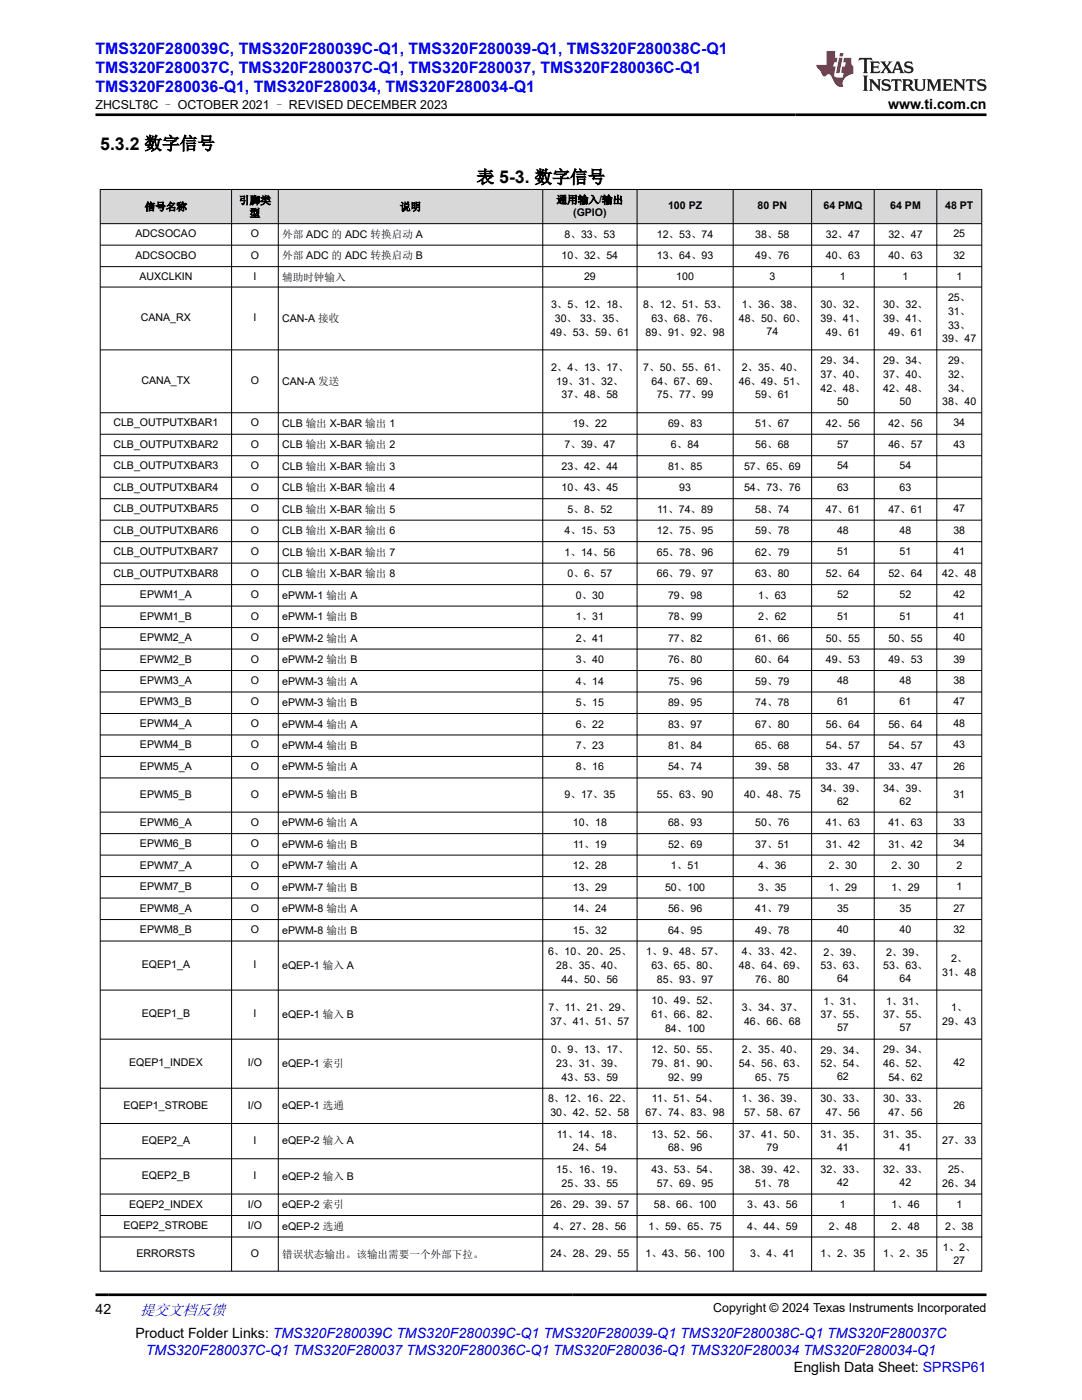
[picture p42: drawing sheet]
<svg xmlns="http://www.w3.org/2000/svg" width="216mm" height="279mm" viewBox="0 0 216 279" stroke-linecap="round" stroke-linejoin="round" font-family="sans-serif">
<defs><g id="words">
<g font-size="3.5">
<text x="20" y="29.8">5.3.2 数字信号</text>
<text x="95.1" y="36.5">表 5-3. 数字信号</text>
</g>
<g font-size="3.2" fill="#00f">
<text x="19" y="10.7">TMS320F280039C, TMS320F280039C-Q1, TMS320F280039-Q1, TMS320F280038C-Q1</text>
<text x="19" y="14.5">TMS320F280037C, TMS320F280037C-Q1, TMS320F280037, TMS320F280036C-Q1</text>
<text x="19" y="18.3">TMS320F280036-Q1, TMS320F280034, TMS320F280034-Q1</text>
</g>
<text font-size="3" fill="#00f" x="27.9" y="262.4">提交文档反馈</text>
<g font-size="2.8">
<text x="177.2" y="21.7">www.ti.com.cn</text>
<text x="19" y="262.1">42</text>
<text x="27" y="266.9">Product Folder Links: TMS320F280039C TMS320F280039C-Q1 TMS320F280039-Q1 TMS320F280038C-Q1 TMS320F280037C</text>
<text x="158.4" y="273.7">English Data Sheet: SPRSP61</text>
</g>
<text font-size="2.8" fill="#00f" x="29.1" y="270.3">TMS320F280037C-Q1 TMS320F280037 TMS320F280036C-Q1 TMS320F280036-Q1 TMS320F280034 TMS320F280034-Q1</text>
<g font-size="2.5">
<text x="19" y="21.8">ZHCSLT8C – OCTOBER 2021 – REVISED DECEMBER 2023</text>
<text x="142.3" y="261.8">Copyright © 2024 Texas Instruments Incorporated</text>
</g>
<g font-size="2.1">
<text x="28.9" y="42">信号名称</text>
<text x="47.7" y="40.7">引脚类</text>
<text x="79.8" y="42">说明</text>
<text x="111.1" y="40.6">通用输入/输出</text>
<text x="133.3" y="41.8">100 PZ</text>
<text x="151.2" y="41.8">80 PN</text>
<text x="164.3" y="41.8">64 PMQ</text>
<text x="177.6" y="41.8">64 PM</text>
<text x="188.6" y="41.8">48 PT</text>
<text x="27" y="47.3">ADCSOCAO</text>
<text x="49.8" y="43.3">型</text>
<text x="50" y="47.3">O</text>
<text x="56.3" y="47.4">外部 ADC 的 ADC 转换启动 A</text>
<text x="112.7" y="47.4">8、33、53</text>
<text x="114.4" y="43.1">(GPIO)</text>
<text x="131.1" y="47.4">12、53、74</text>
<text x="150.7" y="47.4">38、58</text>
<text x="164.8" y="47.4">32、47</text>
<text x="177.3" y="47.4">32、47</text>
<text x="190.2" y="47.3">25</text>
<text x="27" y="51.6">ADCSOCBO</text>
<text x="50" y="51.6">O</text>
<text x="56.3" y="51.7">外部 ADC 的 ADC 转换启动 B</text>
<text x="112.1" y="51.7">10、32、54</text>
<text x="131.1" y="51.7">13、64、93</text>
<text x="150.7" y="51.7">49、76</text>
<text x="164.8" y="51.7">40、63</text>
<text x="177.3" y="51.7">40、63</text>
<text x="190.2" y="51.6">32</text>
<text x="27.8" y="55.8">AUXCLKIN</text>
<text x="50.6" y="55.8">I</text>
<text x="56.3" y="56">辅助时钟输入</text>
<text x="116.5" y="55.8">29</text>
<text x="134.9" y="55.8">100</text>
<text x="153.5" y="55.8">3</text>
<text x="167.6" y="55.8">1</text>
<text x="180.1" y="55.8">1</text>
<text x="190.8" y="55.8">1</text>
<text x="28.1" y="64.1">CANA_RX</text>
<text x="50.6" y="64.1">I</text>
<text x="56.3" y="64.2">CAN-A 接收</text>
<text x="109.9" y="61.5">3、5、12、18、</text>
<text x="110.7" y="64.2">30、 33、35、</text>
<text x="128.4" y="61.5">8、12、51、53、</text>
<text x="130" y="64.2">63、68、76、</text>
<text x="147.4" y="64.3">48、50、60、</text>
<text x="148" y="61.6">1、36、38、</text>
<text x="163.7" y="61.5">30、32、</text>
<text x="163.7" y="64.2">39、41、</text>
<text x="176.2" y="61.5">30、32、</text>
<text x="176.2" y="64.2">39、41、</text>
<text x="189.2" y="60.1">25、</text>
<text x="189.2" y="62.8">31、</text>
<text x="189.2" y="65.6">33、</text>
<text x="109.8" y="67">49、53、59、61</text>
<text x="128.8" y="67">89、91、92、98</text>
<text x="152.9" y="66.9">74</text>
<text x="164.8" y="67">49、61</text>
<text x="177.3" y="67">49、61</text>
<text x="188" y="68.3">39、47</text>
<text x="28.2" y="76.7">CANA_TX</text>
<text x="50" y="76.7">O</text>
<text x="56.3" y="76.8">CAN-A 发送</text>
<text x="109.9" y="74">2、4、13、17、</text>
<text x="111" y="76.8">19、31、32、</text>
<text x="128.4" y="74">7、50、55、61、</text>
<text x="130" y="76.8">64、67、69、</text>
<text x="147.4" y="76.8">46、49、51、</text>
<text x="148" y="74">2、35、40、</text>
<text x="163.7" y="72.7">29、34、</text>
<text x="163.7" y="75.5">37、40、</text>
<text x="176.2" y="72.7">29、34、</text>
<text x="176.2" y="75.5">37、40、</text>
<text x="189.2" y="72.6">29、</text>
<text x="189.2" y="75.4">32、</text>
<text x="112.1" y="79.5">37、48、58</text>
<text x="131.1" y="79.5">75、77、99</text>
<text x="150.7" y="79.5">59、61</text>
<text x="163.7" y="78.2">42、48、</text>
<text x="167" y="80.8">50</text>
<text x="176.2" y="78.2">42、48、</text>
<text x="179.5" y="80.8">50</text>
<text x="188" y="80.9">38、40</text>
<text x="189.2" y="78.1">34、</text>
<text x="22.6" y="85.1">CLB_OUTPUTXBAR1</text>
<text x="22.6" y="89.4">CLB_OUTPUTXBAR2</text>
<text x="50" y="85.1">O</text>
<text x="50" y="89.4">O</text>
<text x="56.3" y="85.2">CLB 输出 X-BAR 输出 1</text>
<text x="56.3" y="89.5">CLB 输出 X-BAR 输出 2</text>
<text x="112.7" y="89.5">7、39、47</text>
<text x="114.3" y="85.2">19、22</text>
<text x="133.3" y="85.2">69、83</text>
<text x="133.9" y="89.5">6、84</text>
<text x="150.7" y="85.2">51、67</text>
<text x="150.7" y="89.5">56、68</text>
<text x="164.8" y="85.2">42、56</text>
<text x="167" y="89.4">57</text>
<text x="177.3" y="85.2">42、56</text>
<text x="177.3" y="89.5">46、57</text>
<text x="190.2" y="85.1">34</text>
<text x="190.2" y="89.4">43</text>
<text x="22.6" y="93.6">CLB_OUTPUTXBAR3</text>
<text x="50" y="93.6">O</text>
<text x="56.3" y="93.7">CLB 输出 X-BAR 输出 3</text>
<text x="112.1" y="93.7">23、42、44</text>
<text x="133.3" y="93.7">81、85</text>
<text x="148.5" y="93.7">57、65、69</text>
<text x="167" y="93.6">54</text>
<text x="179.5" y="93.6">54</text>
<text x="22.6" y="97.9">CLB_OUTPUTXBAR4</text>
<text x="50" y="97.9">O</text>
<text x="56.3" y="98">CLB 输出 X-BAR 输出 4</text>
<text x="112.1" y="98">10、43、45</text>
<text x="135.5" y="97.9">93</text>
<text x="148.5" y="98">54、73、76</text>
<text x="167" y="97.9">63</text>
<text x="179.5" y="97.9">63</text>
<text x="22.6" y="102.2">CLB_OUTPUTXBAR5</text>
<text x="22.6" y="106.5">CLB_OUTPUTXBAR6</text>
<text x="50" y="102.2">O</text>
<text x="50" y="106.5">O</text>
<text x="56.3" y="102.3">CLB 输出 X-BAR 输出 5</text>
<text x="56.3" y="106.6">CLB 输出 X-BAR 输出 6</text>
<text x="112.7" y="106.6">4、15、53</text>
<text x="113.2" y="102.3">5、8、52</text>
<text x="131.1" y="106.6">12、75、95</text>
<text x="131.1" y="102.3">11、74、89</text>
<text x="150.7" y="102.3">58、74</text>
<text x="150.7" y="106.6">59、78</text>
<text x="164.8" y="102.3">47、61</text>
<text x="167" y="106.5">48</text>
<text x="177.3" y="102.3">47、61</text>
<text x="179.5" y="106.5">48</text>
<text x="190.2" y="102.2">47</text>
<text x="190.2" y="106.5">38</text>
<text x="22.6" y="110.8">CLB_OUTPUTXBAR7</text>
<text x="50" y="110.8">O</text>
<text x="56.3" y="110.9">CLB 输出 X-BAR 输出 7</text>
<text x="112.7" y="110.9">1、14、56</text>
<text x="131.1" y="110.9">65、78、96</text>
<text x="150.7" y="110.9">62、79</text>
<text x="167" y="110.8">51</text>
<text x="179.5" y="110.8">51</text>
<text x="190.2" y="110.8">41</text>
<text x="22.6" y="115.1">CLB_OUTPUTXBAR8</text>
<text x="27.9" y="119.4">EPWM1_A</text>
<text x="50" y="115.1">O</text>
<text x="50" y="119.4">O</text>
<text x="56.3" y="115.2">CLB 输出 X-BAR 输出 8</text>
<text x="56.3" y="119.5">ePWM-1 输出 A</text>
<text x="113.2" y="115.2">0、6、57</text>
<text x="114.9" y="119.5">0、30</text>
<text x="131.1" y="115.2">66、79、97</text>
<text x="133.3" y="119.5">79、98</text>
<text x="150.7" y="115.2">63、80</text>
<text x="151.3" y="119.5">1、63</text>
<text x="164.8" y="115.2">52、64</text>
<text x="167" y="119.4">52</text>
<text x="177.3" y="115.2">52、64</text>
<text x="179.5" y="119.4">52</text>
<text x="188" y="115.2">42、48</text>
<text x="190.2" y="119.4">42</text>
<text x="27.9" y="123.6">EPWM1_B</text>
<text x="50" y="123.6">O</text>
<text x="56.3" y="123.8">ePWM-1 输出 B</text>
<text x="114.9" y="123.8">1、31</text>
<text x="133.3" y="123.8">78、99</text>
<text x="151.3" y="123.8">2、62</text>
<text x="167" y="123.6">51</text>
<text x="179.5" y="123.6">51</text>
<text x="190.2" y="123.6">41</text>
<text x="27.9" y="127.9">EPWM2_A</text>
<text x="50" y="127.9">O</text>
<text x="56.3" y="128">ePWM-2 输出 A</text>
<text x="114.9" y="128">2、41</text>
<text x="133.3" y="128">77、82</text>
<text x="150.7" y="128">61、66</text>
<text x="164.8" y="128">50、55</text>
<text x="177.3" y="128">50、55</text>
<text x="190.2" y="127.9">40</text>
<text x="27.9" y="132.2">EPWM2_B</text>
<text x="27.9" y="136.5">EPWM3_A</text>
<text x="50" y="132.2">O</text>
<text x="50" y="136.5">O</text>
<text x="56.3" y="132.3">ePWM-2 输出 B</text>
<text x="56.3" y="136.6">ePWM-3 输出 A</text>
<text x="114.9" y="132.3">3、40</text>
<text x="114.9" y="136.6">4、14</text>
<text x="133.3" y="132.3">76、80</text>
<text x="133.3" y="136.6">75、96</text>
<text x="150.7" y="132.3">60、64</text>
<text x="150.7" y="136.6">59、79</text>
<text x="164.8" y="132.3">49、53</text>
<text x="167" y="136.5">48</text>
<text x="177.3" y="132.3">49、53</text>
<text x="179.5" y="136.5">48</text>
<text x="190.2" y="132.2">39</text>
<text x="190.2" y="136.5">38</text>
<text x="27.9" y="140.8">EPWM3_B</text>
<text x="50" y="140.8">O</text>
<text x="56.3" y="140.9">ePWM-3 输出 B</text>
<text x="114.9" y="140.9">5、15</text>
<text x="133.3" y="140.9">89、95</text>
<text x="150.7" y="140.9">74、78</text>
<text x="167" y="140.8">61</text>
<text x="179.5" y="140.8">61</text>
<text x="190.2" y="140.8">47</text>
<text x="27.9" y="145.1">EPWM4_A</text>
<text x="27.9" y="149.4">EPWM4_B</text>
<text x="50" y="145.1">O</text>
<text x="50" y="149.4">O</text>
<text x="56.3" y="145.2">ePWM-4 输出 A</text>
<text x="56.3" y="149.5">ePWM-4 输出 B</text>
<text x="114.9" y="145.2">6、22</text>
<text x="114.9" y="149.5">7、23</text>
<text x="133.3" y="145.2">83、97</text>
<text x="133.3" y="149.5">81、84</text>
<text x="150.7" y="145.2">67、80</text>
<text x="150.7" y="149.5">65、68</text>
<text x="164.8" y="145.2">56、64</text>
<text x="164.8" y="149.5">54、57</text>
<text x="177.3" y="145.2">56、64</text>
<text x="177.3" y="149.5">54、57</text>
<text x="190.2" y="145.1">48</text>
<text x="190.2" y="149.4">43</text>
<text x="27.9" y="153.7">EPWM5_A</text>
<text x="50" y="153.7">O</text>
<text x="56.3" y="153.8">ePWM-5 输出 A</text>
<text x="114.9" y="153.8">8、16</text>
<text x="133.3" y="153.8">54、74</text>
<text x="150.7" y="153.8">39、58</text>
<text x="164.8" y="153.8">33、47</text>
<text x="177.3" y="153.8">33、47</text>
<text x="190.2" y="153.7">26</text>
<text x="27.9" y="159.2">EPWM5_B</text>
<text x="50" y="159.2">O</text>
<text x="56.3" y="159.3">ePWM-5 输出 B</text>
<text x="112.7" y="159.3">9、17、35</text>
<text x="131.1" y="159.3">55、63、90</text>
<text x="148.5" y="159.3">40、48、75</text>
<text x="163.7" y="158.1">34、39、</text>
<text x="167" y="160.6">62</text>
<text x="176.2" y="158.1">34、39、</text>
<text x="179.5" y="160.6">62</text>
<text x="190.2" y="159.2">31</text>
<text x="27.9" y="164.8">EPWM6_A</text>
<text x="50" y="164.8">O</text>
<text x="56.3" y="164.9">ePWM-6 输出 A</text>
<text x="114.3" y="164.9">10、18</text>
<text x="133.3" y="164.9">68、93</text>
<text x="150.7" y="164.9">50、76</text>
<text x="164.8" y="164.9">41、63</text>
<text x="177.3" y="164.9">41、63</text>
<text x="190.2" y="164.8">33</text>
<text x="27.9" y="169.1">EPWM6_B</text>
<text x="27.9" y="173.3">EPWM7_A</text>
<text x="50" y="169.1">O</text>
<text x="50" y="173.3">O</text>
<text x="56.3" y="169.2">ePWM-6 输出 B</text>
<text x="56.3" y="173.5">ePWM-7 输出 A</text>
<text x="114.3" y="173.5">12、28</text>
<text x="114.4" y="169.2">11、19</text>
<text x="133.3" y="169.2">52、69</text>
<text x="133.9" y="173.5">1、51</text>
<text x="150.7" y="169.2">37、51</text>
<text x="151.3" y="173.5">4、36</text>
<text x="164.8" y="169.2">31、42</text>
<text x="165.4" y="173.5">2、30</text>
<text x="177.3" y="169.2">31、42</text>
<text x="177.9" y="173.5">2、30</text>
<text x="190.2" y="169.1">34</text>
<text x="190.8" y="173.3">2</text>
<text x="27.9" y="177.6">EPWM7_B</text>
<text x="50" y="177.6">O</text>
<text x="56.3" y="177.7">ePWM-7 输出 B</text>
<text x="114.3" y="177.7">13、29</text>
<text x="132.7" y="177.7">50、100</text>
<text x="151.3" y="177.7">3、35</text>
<text x="165.4" y="177.7">1、29</text>
<text x="177.9" y="177.7">1、29</text>
<text x="190.8" y="177.6">1</text>
<text x="27.9" y="181.9">EPWM8_A</text>
<text x="50" y="181.9">O</text>
<text x="56.3" y="182">ePWM-8 输出 A</text>
<text x="114.3" y="182">14、24</text>
<text x="133.3" y="182">56、96</text>
<text x="150.7" y="182">41、79</text>
<text x="167" y="181.9">35</text>
<text x="179.5" y="181.9">35</text>
<text x="190.2" y="181.9">27</text>
<text x="27.9" y="186.2">EPWM8_B</text>
<text x="50" y="186.2">O</text>
<text x="56.3" y="186.3">ePWM-8 输出 B</text>
<text x="109.4" y="190.6">6、10、20、25、</text>
<text x="114.3" y="186.3">15、32</text>
<text x="128.9" y="190.6">1、9、48、57、</text>
<text x="133.3" y="186.3">64、95</text>
<text x="148" y="190.6">4、33、42、</text>
<text x="150.7" y="186.3">49、78</text>
<text x="164.3" y="190.7">2、39、</text>
<text x="167" y="186.2">40</text>
<text x="176.8" y="190.7">2、39、</text>
<text x="179.5" y="186.2">40</text>
<text x="189.8" y="192">2、</text>
<text x="190.2" y="186.2">32</text>
<text x="28.3" y="193.2">EQEP1_A</text>
<text x="50.6" y="193.2">I</text>
<text x="56.3" y="193.4">eQEP-1 输入 A</text>
<text x="111" y="193.4">28、35、40、</text>
<text x="112.1" y="196.1">44、50、56</text>
<text x="130" y="193.4">63、65、80、</text>
<text x="131.1" y="196.1">85、93、97</text>
<text x="147.4" y="193.4">48、64、69、</text>
<text x="150.7" y="196.1">76、80</text>
<text x="163.7" y="193.5">53、63、</text>
<text x="167" y="196">64</text>
<text x="176.2" y="193.5">53、63、</text>
<text x="179.5" y="196">64</text>
<text x="188" y="194.7">31、48</text>
<text x="28.3" y="203">EQEP1_B</text>
<text x="50.6" y="203">I</text>
<text x="56.3" y="203.1">eQEP-1 输入 B</text>
<text x="109.4" y="201.8">7、11、21、29、</text>
<text x="130" y="200.4">10、49、52、</text>
<text x="130" y="203.1">61、66、82、</text>
<text x="148" y="201.8">3、34、37、</text>
<text x="163.7" y="203.3">37、55、</text>
<text x="164.3" y="200.5">1、31、</text>
<text x="176.2" y="203.3">37、55、</text>
<text x="176.8" y="200.5">1、31、</text>
<text x="189.8" y="201.8">1、</text>
<text x="109.8" y="204.5">37、41、51、57</text>
<text x="132.7" y="205.9">84、100</text>
<text x="148.5" y="204.5">46、66、68</text>
<text x="167" y="205.8">57</text>
<text x="179.5" y="205.8">57</text>
<text x="188" y="204.5">29、43</text>
<text x="25.8" y="212.8">EQEP1_INDEX</text>
<text x="49.5" y="212.8">I/O</text>
<text x="56.3" y="212.9">eQEP-1 索引</text>
<text x="109.9" y="210.2">0、9、13、17、</text>
<text x="111" y="212.9">23、31、39、</text>
<text x="112.1" y="215.7">43、53、59</text>
<text x="130" y="210.2">12、50、55、</text>
<text x="130" y="212.9">79、81、90、</text>
<text x="133.3" y="215.7">92、99</text>
<text x="147.4" y="212.9">54、56、63、</text>
<text x="148" y="210.2">2、35、40、</text>
<text x="150.7" y="215.7">65、75</text>
<text x="163.7" y="210.3">29、34、</text>
<text x="163.7" y="213">52、54、</text>
<text x="167" y="215.6">62</text>
<text x="176.2" y="210.2">29、34、</text>
<text x="176.2" y="212.9">46、52、</text>
<text x="177.3" y="215.7">54、62</text>
<text x="190.2" y="212.8">42</text>
<text x="24.6" y="221.2">EQEP1_STROBE</text>
<text x="49.5" y="221.2">I/O</text>
<text x="56.3" y="221.4">eQEP-1 选通</text>
<text x="109.4" y="220">8、12、16、22、</text>
<text x="130.1" y="220">11、51、54、</text>
<text x="148" y="220">1、36、39、</text>
<text x="163.7" y="220">30、33、</text>
<text x="176.2" y="220">30、33、</text>
<text x="190.2" y="221.2">26</text>
<text x="109.8" y="222.7">30、42、52、58</text>
<text x="111.1" y="227">11、14、18、</text>
<text x="128.8" y="222.7">67、74、83、98</text>
<text x="130" y="227">13、52、56、</text>
<text x="147.4" y="227.1">37、41、50、</text>
<text x="148.5" y="222.7">57、58、67</text>
<text x="163.7" y="227.1">31、35、</text>
<text x="164.8" y="222.7">47、56</text>
<text x="176.2" y="227.1">31、35、</text>
<text x="177.3" y="222.7">47、56</text>
<text x="28.3" y="228.3">EQEP2_A</text>
<text x="50.6" y="228.3">I</text>
<text x="56.3" y="228.4">eQEP-2 输入 A</text>
<text x="114.3" y="229.8">24、54</text>
<text x="133.3" y="229.8">68、96</text>
<text x="152.9" y="229.7">79</text>
<text x="167" y="229.7">41</text>
<text x="179.5" y="229.7">41</text>
<text x="188" y="228.4">27、33</text>
<text x="28.3" y="235.3">EQEP2_B</text>
<text x="50.6" y="235.3">I</text>
<text x="56.3" y="235.4">eQEP-2 输入 B</text>
<text x="111" y="234.1">15、16、19、</text>
<text x="112.1" y="236.8">25、33、55</text>
<text x="130" y="234.1">43、53、54、</text>
<text x="131.1" y="236.8">57、69、95</text>
<text x="147.4" y="234.1">38、39、42、</text>
<text x="150.7" y="236.8">51、78</text>
<text x="163.7" y="234.2">32、33、</text>
<text x="167" y="236.7">42</text>
<text x="176.2" y="234.2">32、33、</text>
<text x="179.5" y="236.7">42</text>
<text x="188" y="236.8">26、34</text>
<text x="189.2" y="234.1">25、</text>
<text x="24.6" y="245.3">EQEP2_STROBE</text>
<text x="25.8" y="241">EQEP2_INDEX</text>
<text x="49.5" y="241">I/O</text>
<text x="49.5" y="245.3">I/O</text>
<text x="56.3" y="241.1">eQEP-2 索引</text>
<text x="56.3" y="245.4">eQEP-2 选通</text>
<text x="109.8" y="241.1">26、29、39、57</text>
<text x="110.4" y="245.4">4、27、28、56</text>
<text x="129.4" y="245.4">1、59、65、75</text>
<text x="130.5" y="241.1">58、66、100</text>
<text x="149.1" y="241.1">3、43、56</text>
<text x="149.1" y="245.4">4、44、59</text>
<text x="165.4" y="245.4">2、48</text>
<text x="167.6" y="241">1</text>
<text x="177.9" y="241.1">1、46</text>
<text x="177.9" y="245.4">2、48</text>
<text x="188.6" y="245.4">2、38</text>
<text x="190.8" y="241">1</text>
<text x="27.2" y="250.8">ERRORSTS</text>
<text x="50" y="250.8">O</text>
<text x="56.3" y="251">错误状态输出。该输出需要一个外部下拉。</text>
<text x="109.8" y="250.9">24、28、29、55</text>
<text x="128.8" y="250.9">1、43、56、100</text>
<text x="149.7" y="250.9">3、4、41</text>
<text x="163.7" y="250.9">1、2、35</text>
<text x="176.2" y="250.9">1、2、35</text>
<text x="188.1" y="249.7">1、2、</text>
<text x="190.2" y="252.2">27</text>
</g>
</g></defs>
<g fill="#d8d8d8">
<path d="M20 37.8h175.9v6.8h-175.9z" fill-rule="evenodd"/>
<path d="M20.1 37.9h26v6.7h-26z" fill-rule="evenodd"/>
<path d="M46.3 37.9h9.2v6.7h-9.2z" fill-rule="evenodd"/>
<path d="M55.6 37.9h52.6v6.7h-52.6z" fill-rule="evenodd"/>
<path d="M108.4 37.9h18.7v6.7h-18.7z" fill-rule="evenodd"/>
<path d="M127.2 37.9h19v6.7h-19z" fill-rule="evenodd"/>
<path d="M146.4 37.9h15.5v6.7h-15.5z" fill-rule="evenodd"/>
<path d="M162 37.9h12.4v6.7h-12.4z" fill-rule="evenodd"/>
<path d="M174.5 37.9h12.4v6.7h-12.4z" fill-rule="evenodd"/>
<path d="M187 37.9h8.8v6.7h-8.8z" fill-rule="evenodd"/>
</g>
<g fill="none" stroke="#000" stroke-width=".2">
<path d="M19.9 37.8h176.1M20 37.7v216.1M46.2 37.7v216.1M55.5 37.7v216.1M108.3 37.7v216.1M127.1 37.7v216.1M146.3 37.7v216.1M162 37.7v216.1M174.4 37.7v216.1M186.9 37.7v216.1M195.9 37.7v216.1M19.9 44.6h176.1"/>
<path d="M19.9 48.9h176.1M19.9 53.2h176.1M19.9 57.3h176.1M19.9 69.8h176.1M19.9 82.4h176.1M19.9 86.7h176.1M19.9 90.9h176.1M19.9 95.2h176.1M19.9 99.5h176.1M19.9 103.8h176.1M19.9 108.1h176.1M19.9 112.4h176.1"/>
<path d="M19.9 116.7h176.1M19.9 121h176.1M19.9 125.2h176.1M19.9 129.5h176.1M19.9 133.8h176.1M19.9 138.1h176.1M19.9 142.4h176.1M19.9 146.7h176.1M19.9 151h176.1M19.9 155.3h176.1M19.9 162.1h176.1M19.9 166.4h176.1"/>
<path d="M19.9 170.7h176.1M19.9 174.9h176.1M19.9 179.2h176.1M19.9 183.5h176.1M19.9 187.8h176.1M19.9 197.6h176.1M19.9 207.4h176.1M19.9 217.2h176.1M19.9 224.2h176.1M19.9 231.3h176.1M19.9 238.3h176.1M19.9 242.6h176.1"/>
<path d="M19.9 246.9h176.1M19.9 253.7h176.1"/>
</g>
<path d="M171.5 11.6l-.2 .5 .5-.2h.6v.1v2.2l-.2 .4h1l-.2-.4v-2.2v-.1h.5l.5 .2-.1-.5zM173.6 12.3l.2 .4v1.5l-.2 .4h1.9l.1-.6a1.08 1.08 0 0 1-1.3 .2v-.7h.6l.4 .2v-.7l-.4 .2h-.6v-.5l.2-.2a1 1 0 0 1 1 .3l-.1-.5zM175.7 12.3l.9 1.1-1 1.2h.9l-.2-.2 .5-.8 .4 .8-.2 .2h1.6l-.2-.2 .2-.5h.9l.1 .5-.1 .2h.9l-.2-.3-.8-2h-.5l-.9 2.2-.9-1.1 .9-1.1h-.8l.2 .2-.4 .6-.4-.6 .2-.2zM179 12.7l.4 1h-.7zM180.7 12.4a.65 .65 0 0 0-.2 .7 .65 .65 0 0 0 .6 .5l.6 .1 .1 .3a.79 .79 0 0 1-.7 .4 .79 .79 0 0 1-.7-.5l.1 .7 .2-.1a.93 .93 0 0 0 1.1 .1 .93 .93 0 0 0 .4-1 1.46 1.46 0 0 0-1.2-.6l-.1-.3a1.09 1.09 0 0 1 1.2 .2l-.2-.6-.1 .1-.5-.2zM172.2 15.1l.2 .4v2.2l-.2 .4h1l-.2-.4v-2.2l.2-.4zM173.4 15.8l.2 .4v1.5l-.2 .4h.8l-.3-.4 .1-1.3 1.6 1.8v-2l.2-.4h-.7l.1 .2 .1 1.1-1.2-1.3zM176.2 15.9a.65 .65 0 0 0-.2 .8 .65 .65 0 0 0 .6 .4l.6 .2 .1 .2a.79 .79 0 0 1-.7 .4 .79 .79 0 0 1-.7-.5l.1 .7 .2-.1a.93 .93 0 0 0 1.1 .1 .93 .93 0 0 0 .4-.9 1.46 1.46 0 0 0-1.2-.6l-.1-.4a1.09 1.09 0 0 1 1.2 .2l-.1-.6-.2 .1-.5-.1zM177.9 15.8l-.1 .6a.63 .63 0 0 1 .8-.3v1.6l-.3 .4h1l-.2-.4v-1.6a.66 .66 0 0 1 .8 .3l-.1-.6zM180 15.8l.2 .4v1.5l-.2 .4h1l-.2-.2-.1-.7h.5l.1 .2a.79 .79 0 0 0 1.2 .6l-1-.9a.61 .61 0 0 0 .6-.6 .61 .61 0 0 0-.5-.7zM180.8 16.1h.1a.47 .47 0 0 1 .5 .1 .47 .47 0 0 1 .1 .5l-.1 .1-.7 .1zM182.3 15.8l.2 .2a2.27 2.27 0 0 0 .4 2 1.04 1.04 0 0 0 1.7-.7v-1.3l.2-.2h-.8l.2 .4v1.1a.6 .6 0 0 1-.6 .6 .6 .6 0 0 1-.6-.6v-1.1l.3-.4zM184.9 15.8l.2 .4v1.5l-.2 .4h.8l-.3-.4v-1.4l.9 1.9 .9-1.9v1.4l-.3 .4h1l-.2-.4v-1.5l.2-.4h-.8l-.7 1.5-.6-1.5zM188.1 15.8l.2 .4v1.5l-.2 .4h1.9l.1-.6a1.09 1.09 0 0 1-1.3 .2v-.7h.6l.4 .2v-.6l-.4 .2h-.6v-.6l.2-.1a1.01 1.01 0 0 1 1 .3l-.1-.6zM190.2 15.8l.3 .4v1.5l-.3 .4h.8l-.2-.4v-1.3l1.6 1.8v-2l.2-.4h-.7l.2 .2v1.1l-1.2-1.3zM192.8 15.8l-.1 .6a.63 .63 0 0 1 .8-.3v1.6l-.3 .4h1l-.2-.4v-1.6a.66 .66 0 0 1 .8 .3l-.1-.6zM195.2 15.9a.65 .65 0 0 0-.2 .8 .65 .65 0 0 0 .6 .4l.6 .2 .2 .2a.79 .79 0 0 1-.7 .4 .79 .79 0 0 1-.7-.5l.1 .7 .2-.1a.93 .93 0 0 0 1 .1 .93 .93 0 0 0 .5-.9 1.46 1.46 0 0 0-1.3-.6v-.4a1.09 1.09 0 0 1 1.2 .2l-.2-.6-.2 .1-.5-.1z" fill="#231f20"/>
<path d="M164.9 10.2v2.8h-2l.1 .3 .8 1a.95 .95 0 0 0 1 .9 .59 .59 0 0 1 .5-.4 .59 .59 0 0 1 .5 .4l.4 .7a1.59 1.59 0 0 0 2.1 1.4 1.61 1.61 0 0 1 1-2.3l1-.3-.1-1.5a1.59 1.59 0 0 1-.3-1.7h-1.5l-.2 .9h.6l-.2 .9h-.5l-.2 1v.2l.4 .1-.1 .9h-.7a.73 .73 0 0 1-1-.7l.3-1.5h-.5l.1-.9h.5l.2-.9h-.5v-1.3zM167.4 11.5l-.6 3.1h.7l.6-3.1zM167.6 10.6l-.1 .6h.7l.1-.6z" fill="#ed1c24"/>
<path d="M19 22.9h177.8M19 258.4h177.8" fill="none" stroke="#000" stroke-width=".53"/>
<use href="#words"/>
</svg>
